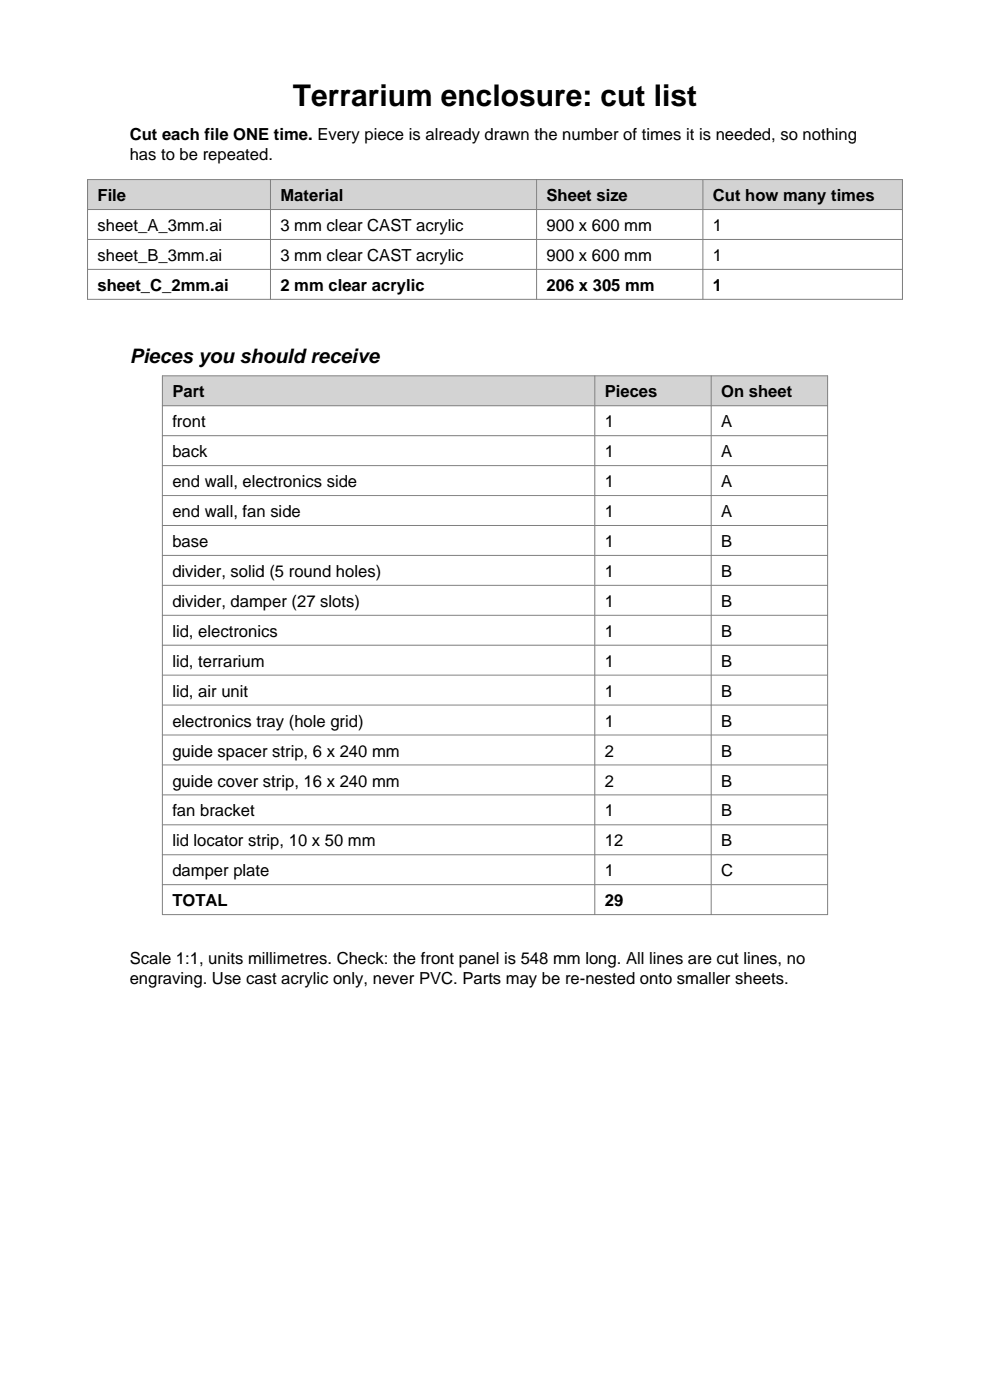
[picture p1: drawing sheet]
<svg xmlns="http://www.w3.org/2000/svg" width="210mm" height="297mm" viewBox="0 0 210 297" stroke-linecap="round" stroke-linejoin="round" font-family="sans-serif">
<defs><g id="words">
<text font-size="6.3" x="62.1" y="22.6">Terrarium enclosure: cut list</text>
<text font-size="4.2" x="27.5" y="76.9">Pieces you should receive</text>
<g font-size="3.5">
<text x="27.5" y="29.6">Cut each file ONE time. Every piece is already drawn the number of times it is needed, so nothing</text>
<text x="27.5" y="33.9">has to be repeated.</text>
<text x="20.7" y="42.7">File</text>
<text x="59.5" y="42.7">Material</text>
<text x="115.9" y="42.7">Sheet size</text>
<text x="151.2" y="42.7">Cut how many times</text>
<text x="20.7" y="49">sheet_A_3mm.ai</text>
<text x="59.5" y="49">3 mm clear CAST acrylic</text>
<text x="115.9" y="49">900 x 600 mm</text>
<text x="151.2" y="49">1</text>
<text x="20.7" y="55.4">sheet_B_3mm.ai</text>
<text x="59.5" y="55.4">3 mm clear CAST acrylic</text>
<text x="115.9" y="55.4">900 x 600 mm</text>
<text x="151.2" y="55.4">1</text>
<text x="20.7" y="61.7">sheet_C_2mm.ai</text>
<text x="59.5" y="61.7">2 mm clear acrylic</text>
<text x="115.9" y="61.7">206 x 305 mm</text>
<text x="151.2" y="61.7">1</text>
<text x="36.6" y="84.3">Part</text>
<text x="128.3" y="84.3">Pieces</text>
<text x="153" y="84.3">On sheet</text>
<text x="36.6" y="90.7">front</text>
<text x="128.3" y="90.7">1</text>
<text x="153" y="90.7">A</text>
<text x="36.6" y="97">back</text>
<text x="128.3" y="97">1</text>
<text x="153" y="97">A</text>
<text x="36.6" y="103.4">end wall, electronics side</text>
<text x="128.3" y="103.4">1</text>
<text x="153" y="103.4">A</text>
<text x="36.6" y="109.7">end wall, fan side</text>
<text x="128.3" y="109.7">1</text>
<text x="153" y="109.7">A</text>
<text x="36.6" y="116.1">base</text>
<text x="128.3" y="116.1">1</text>
<text x="153" y="116.1">B</text>
<text x="36.6" y="122.4">divider, solid (5 round holes)</text>
<text x="128.3" y="122.4">1</text>
<text x="153" y="122.4">B</text>
<text x="36.6" y="128.8">divider, damper (27 slots)</text>
<text x="128.3" y="128.8">1</text>
<text x="153" y="128.8">B</text>
<text x="36.6" y="135.1">lid, electronics</text>
<text x="128.3" y="135.1">1</text>
<text x="153" y="135.1">B</text>
<text x="36.6" y="141.5">lid, terrarium</text>
<text x="128.3" y="141.5">1</text>
<text x="153" y="141.5">B</text>
<text x="36.6" y="147.8">lid, air unit</text>
<text x="128.3" y="147.8">1</text>
<text x="153" y="147.8">B</text>
<text x="36.6" y="154.2">electronics tray (hole grid)</text>
<text x="128.3" y="154.2">1</text>
<text x="153" y="154.2">B</text>
<text x="36.6" y="160.5">guide spacer strip, 6 x 240 mm</text>
<text x="128.3" y="160.5">2</text>
<text x="153" y="160.5">B</text>
<text x="36.6" y="166.9">guide cover strip, 16 x 240 mm</text>
<text x="128.3" y="166.9">2</text>
<text x="153" y="166.9">B</text>
<text x="36.6" y="173.2">fan bracket</text>
<text x="128.3" y="173.2">1</text>
<text x="153" y="173.2">B</text>
<text x="36.6" y="179.6">lid locator strip, 10 x 50 mm</text>
<text x="128.3" y="179.6">12</text>
<text x="153" y="179.6">B</text>
<text x="36.6" y="185.9">damper plate</text>
<text x="128.3" y="185.9">1</text>
<text x="153" y="185.9">C</text>
<text x="36.6" y="192.3">TOTAL</text>
<text x="128.3" y="192.3">29</text>
<text x="27.5" y="204.6">Scale 1:1, units millimetres. Check: the front panel is 548 mm long. All lines are cut lines, no</text>
<text x="27.5" y="208.8">engraving. Use cast acrylic only, never PVC. Parts may be re-nested onto smaller sheets.</text>
</g>
</g></defs>
<path d="M18.6 38.1h172.8v6.4h-172.8z" fill-rule="evenodd" fill="#d3d3d3"/>
<path d="M18.6 38.1h172.8v25.4h-172.8zM57.4 38.1v25.4M113.8 38.1v25.4M149.1 38.1v25.4M18.6 44.5h172.8M18.6 50.8h172.8M18.6 57.1h172.8" fill="none" stroke="#808080" stroke-width=".21"/>
<path d="M34.4 79.7h141.2v6.4h-141.2z" fill-rule="evenodd" fill="#d3d3d3"/>
<g fill="none" stroke="#808080" stroke-width=".21">
<path d="M34.4 79.7h141.2v114.3h-141.2zM126.2 79.7v114.3M150.9 79.7v114.3M34.4 86.1h141.2M34.4 92.4h141.2M34.4 98.8h141.2M34.4 105.1h141.2M34.4 111.5h141.2M34.4 117.8h141.2M34.4 124.2h141.2M34.4 130.5h141.2M34.4 136.9h141.2"/>
<path d="M34.4 143.2h141.2M34.4 149.6h141.2M34.4 155.9h141.2M34.4 162.3h141.2M34.4 168.6h141.2M34.4 175h141.2M34.4 181.3h141.2M34.4 187.7h141.2"/>
</g>
<use href="#words"/>
</svg>
